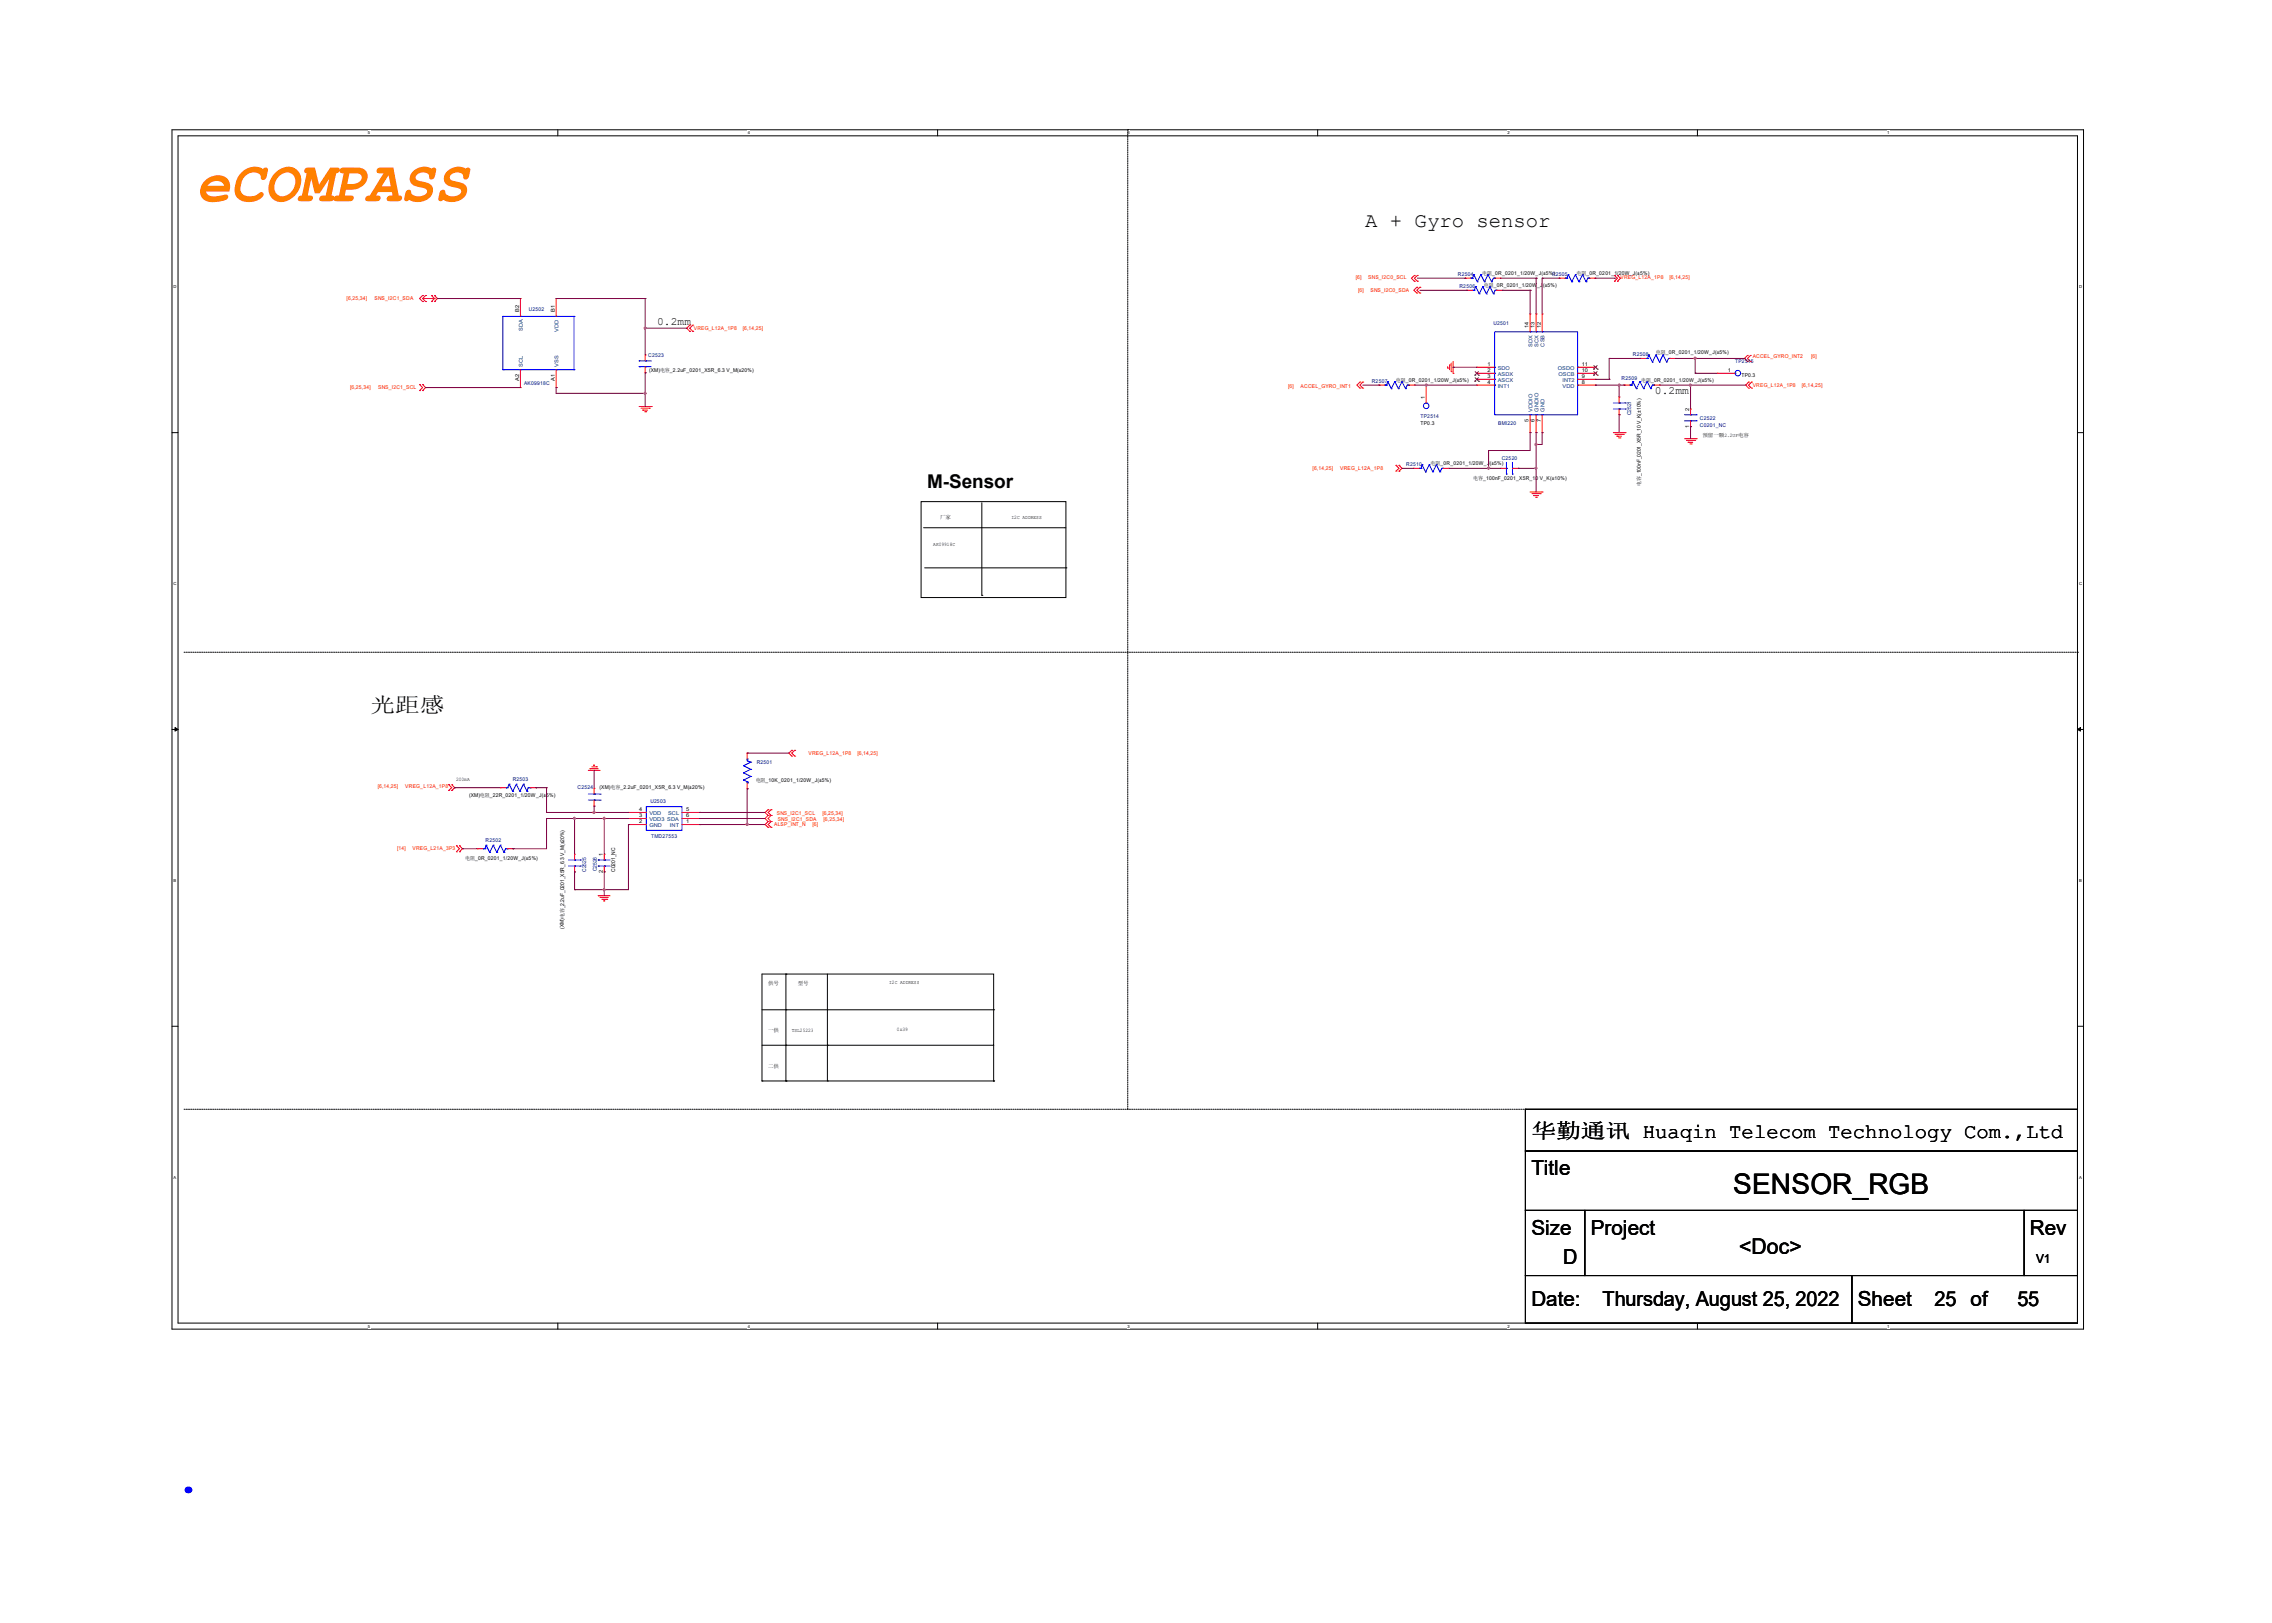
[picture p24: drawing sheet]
<svg xmlns="http://www.w3.org/2000/svg" width="350mm" height="250mm" viewBox="0 0 350 250" stroke-linecap="round" stroke-linejoin="round" font-family="sans-serif">
<defs><g id="words">
<text font-size="8.8" fill="#ff8000" x="30.2" y="31">eCOMPASS</text>
<text font-size="8.5" fill="#00f" x="26.5" y="229.9">.</text>
<text font-size="4.4" x="267" y="183.9">SENSOR_RGB</text>
<text font-size="3.3" x="267.9" y="193.1">&lt;Doc&gt;</text>
<g font-size="3.2">
<text x="210.3" y="34.9">A + Gyro sensor</text>
<text x="57.1" y="109.7">光距感</text>
<text x="235.9" y="175.2">华勤通讯 Huaqin Telecom Technology Com.,Ltd</text>
<text x="235.9" y="181">Title</text>
<text x="235.9" y="190.2">Size</text>
<text x="245.1" y="190.2">Project</text>
<text x="312.7" y="190.2">Rev</text>
<text x="240.8" y="194.7">D</text>
<text x="235.9" y="201.1">Date:</text>
<text x="246.9" y="201.1">Thursday, August 25, 2022</text>
<text x="286.2" y="201.1">Sheet</text>
<text x="298" y="201.1">25 of</text>
<text x="310.8" y="201.1">55</text>
</g>
<text font-size="2.9" x="142.8" y="75.2">M-Sensor</text>
<text font-size="1.9" x="313.6" y="194.5">V1</text>
<g font-size="1.7">
<text x="101.2" y="50.1">0.2mm</text>
<text x="254.9" y="60.7">0.2mm</text>
</g>
<g font-size=".8" fill="#f00">
<text x="53.4" y="46.2">[6,25,34]</text>
<text x="57.7" y="46.2">SNS_I2C1_SDA</text>
<text x="208.8" y="43">[6]</text>
<text x="209.2" y="44.9">[6]</text>
<text x="210.8" y="43">SNS_I2C0_SCL</text>
<text x="211.1" y="44.9">SNS_I2C0_SDA</text>
<text x="249.6" y="43">VREG_L12A_1P8</text>
<text x="257.2" y="43">[6,14,25]</text>
<text x="106.9" y="50.9">VREG_L12A_1P8</text>
<text x="114.4" y="50.9">[6,14,25]</text>
<text x="54" y="59.9">[6,25,34]</text>
<text x="58.2" y="59.9">SNS_I2C1_SCL</text>
<text x="198.4" y="59.7">[6]</text>
<text x="200.4" y="59.7">ACCEL_GYRO_INT1</text>
<text x="270" y="59.6">VREG_L12A_1P8</text>
<text x="270" y="55.2">ACCEL_GYRO_INT2</text>
<text x="277.6" y="59.6">[6,14,25]</text>
<text x="279" y="55.2">[6]</text>
<text x="202.2" y="72.4">[6,14,25]</text>
<text x="206.5" y="72.4">VREG_L12A_1P8</text>
<text x="124.5" y="116.3">VREG_L12A_1P8</text>
<text x="132.1" y="116.3">[6,14,25]</text>
<text x="58.2" y="121.3">[6,14,25]</text>
<text x="62.4" y="121.3">VREG_L12A_1P8</text>
<text x="119.7" y="125.5">SNS_I2C1_SCL</text>
<text x="126.7" y="125.5">[6,25,34]</text>
<text x="61.2" y="130.9">[14]</text>
<text x="63.5" y="130.9">VREG_L21A_3P3</text>
<text x="119.3" y="127.3">ALSP_INT_N</text>
<text x="119.8" y="126.5">SNS_I2C1_SDA</text>
<text x="125.1" y="127.3">[6]</text>
<text x="126.9" y="126.5">[6,25,34]</text>
</g>
<g font-size=".8" fill="#000080">
<text x="81.5" y="47.8">U2502</text>
<text x="224.6" y="42.5">R2504</text>
<text x="224.8" y="44.4">R2506</text>
<text x="239.1" y="42.5">R2505</text>
<text x="230.1" y="50">U2501</text>
<text x="80.7" y="59.3">AK09918C</text>
<text x="99.9" y="55">C2523</text>
<text x="211.3" y="59">R2507</text>
<text x="249.8" y="58.5">R2509</text>
<text x="251.5" y="54.9">R2508</text>
<text x="267.3" y="56">TP2515</text>
<text x="218.8" y="64.3">TP2514</text>
<text x="230.8" y="65.5">BMI220</text>
<text x="251.3" y="64" transform="rotate(-90 251.3 64)">C2521</text>
<text x="261.9" y="64.7">C2522</text>
<text x="261.9" y="65.8">C0201_NC</text>
<text x="216.6" y="71.8">R2510</text>
<text x="231.4" y="70.9">C2520</text>
<text x="116.6" y="117.7">R2501</text>
<text x="79" y="120.2">R2503</text>
<text x="89" y="121.5">C2524</text>
<text x="100.2" y="123.7">U2503</text>
<text x="74.8" y="129.8">R2502</text>
<text x="100.3" y="129.1">TMD27553</text>
<text x="90.3" y="134.3" transform="rotate(-90 90.3 134.3)">C2525</text>
<text x="91.9" y="134.2" transform="rotate(-90 91.9 134.2)">C2526</text>
</g>
<g font-size=".8">
<text x="228.3" y="42.3">电阻_0R_0201_1/20W_J(±5%)</text>
<text x="228.6" y="44.2">电阻_0R_0201_1/20W_J(±5%)</text>
<text x="242.9" y="42.3">电阻_0R_0201_1/20W_J(±5%)</text>
<text x="80" y="48.1" transform="rotate(-90 80 48.1)">B2</text>
<text x="85.5" y="48.1" transform="rotate(-90 85.5 48.1)">B1</text>
<text x="235.5" y="50.5" transform="rotate(-90 235.5 50.5)">14</text>
<text x="236.4" y="50.5" transform="rotate(-90 236.4 50.5)">13</text>
<text x="237.3" y="50.5" transform="rotate(-90 237.3 50.5)">12</text>
<text x="80" y="58.7" transform="rotate(-90 80 58.7)">A2</text>
<text x="85.5" y="58.7" transform="rotate(-90 85.5 58.7)">A1</text>
<text x="100" y="57.3">(XM)电容_2.2uF_0201_X5R_6.3 V_M(±20%)</text>
<text x="215" y="58.8">电阻_0R_0201_1/20W_J(±5%)</text>
<text x="229.1" y="56.4">1</text>
<text x="229.1" y="57.3">2</text>
<text x="229.1" y="58.2">3</text>
<text x="229.1" y="59.1">4</text>
<text x="243.7" y="59.1">8</text>
<text x="243.7" y="58.2">9</text>
<text x="243.7" y="57.3">10</text>
<text x="243.7" y="56.4">11</text>
<text x="252.8" y="58.8">电阻_0R_0201_1/20W_J(±5%)</text>
<text x="255.1" y="54.5">电阻_0R_0201_1/20W_J(±5%)</text>
<text x="266.2" y="57.3">1</text>
<text x="268.3" y="58">TP0.3</text>
<text x="218.8" y="65.5">TP0.3</text>
<text x="219.5" y="61.4" transform="rotate(-90 219.5 61.4)">1</text>
<text x="235.5" y="65" transform="rotate(-90 235.5 65)">5</text>
<text x="236.4" y="65" transform="rotate(-90 236.4 65)">6</text>
<text x="237.3" y="65" transform="rotate(-90 237.3 65)">7</text>
<text x="260.2" y="65.9" transform="rotate(-90 260.2 65.9)">1</text>
<text x="260.2" y="63.3" transform="rotate(-90 260.2 63.3)">2</text>
<text x="220.4" y="71.6">电阻_0R_0201_1/20W_J(±5%)</text>
<text x="262.2" y="67.3">预留一颗2.2UF电容</text>
<text x="226.9" y="74">电容_100nF_0201_X5R_10 V_K(±10%)</text>
<text x="252.8" y="74.9" transform="rotate(-90 252.8 74.9)">电容_100nF_0201_X5R_10 V_K(±10%)</text>
<text x="144.8" y="79.9">厂家</text>
<text x="155.8" y="79.9">I2C ADDRESS</text>
<text x="143.8" y="84.2">AK09918C</text>
<text x="70.3" y="120.3">200mA</text>
<text x="72.3" y="122.8">(XM)电阻_22R_0201_1/20W_J(±5%)</text>
<text x="92.3" y="121.5">(XM)电容_2.2uF_0201_X5R_6.3 V_M(±20%)</text>
<text x="98.5" y="124.9">4</text>
<text x="98.5" y="125.9">3</text>
<text x="105.7" y="124.9">5</text>
<text x="105.7" y="125.9">6</text>
<text x="116.4" y="120.4">电阻_10K_0201_1/20W_J(±5%)</text>
<text x="92.9" y="131.8" transform="rotate(-90 92.9 131.8)">1</text>
<text x="98.5" y="126.8">2</text>
<text x="105.7" y="126.8">1</text>
<text x="71.7" y="132.4">电阻_0R_0201_1/20W_J(±5%)</text>
<text x="92.9" y="134.5" transform="rotate(-90 92.9 134.5)">2</text>
<text x="94.8" y="134.3" transform="rotate(-90 94.8 134.3)">C0201_NC</text>
<text x="86.9" y="143.1" transform="rotate(-90 86.9 143.1)">(XM)电容_2.2uF_0201_X5R_6.3 V_M(±20%)</text>
<text x="118.3" y="151.6">供号</text>
<text x="122.9" y="151.6">型号</text>
<text x="137" y="151.6">I2C ADDRESS</text>
<text x="118.3" y="158.9">一供</text>
<text x="122" y="158.9">TSL25223</text>
<text x="138.2" y="158.8">0x39</text>
<text x="118.3" y="164.4">二供</text>
</g>
<g font-size=".8" fill="#004080">
<text x="80.6" y="51" transform="rotate(-90 80.6 51)">SDA</text>
<text x="86.1" y="51.1" transform="rotate(-90 86.1 51.1)">VDD</text>
<text x="236.1" y="53.4" transform="rotate(-90 236.1 53.4)">SDX</text>
<text x="237" y="53.4" transform="rotate(-90 237 53.4)">SCX</text>
<text x="237.9" y="53.4" transform="rotate(-90 237.9 53.4)">CSB</text>
<text x="80.6" y="56.5" transform="rotate(-90 80.6 56.5)">SCL</text>
<text x="86.1" y="56.5" transform="rotate(-90 86.1 56.5)">VSS</text>
<text x="230.7" y="56.9">SDO</text>
<text x="230.7" y="57.9">ASDX</text>
<text x="230.7" y="58.8">ASCX</text>
<text x="230.7" y="59.7">INT1</text>
<text x="240" y="56.9">OSDO</text>
<text x="240.1" y="57.9">OSCB</text>
<text x="240.7" y="59.7">VDD</text>
<text x="240.7" y="58.8">INT2</text>
<text x="236.1" y="63.4" transform="rotate(-90 236.1 63.4)">VDDIO</text>
<text x="237" y="63.4" transform="rotate(-90 237 63.4)">GNDIO</text>
<text x="237.9" y="63.4" transform="rotate(-90 237.9 63.4)">GND</text>
<text x="100" y="125.5">VDD</text>
<text x="102.9" y="125.5">SCL</text>
<text x="100" y="126.5">VDD3 SDA</text>
<text x="100" y="127.4">GND</text>
<text x="103.2" y="127.4">INT</text>
</g>
<g font-size=".6">
<text x="56.7" y="20.7">5</text>
<text x="115.2" y="20.7">4</text>
<text x="173.7" y="20.7">3</text>
<text x="232.2" y="20.7">2</text>
<text x="290.7" y="20.7">1</text>
<text x="26.7" y="44.4">D</text>
<text x="320.3" y="44.4">D</text>
<text x="26.7" y="90.1">C</text>
<text x="320.3" y="90.1">C</text>
<text x="26.7" y="135.8">B</text>
<text x="320.3" y="135.8">B</text>
<text x="26.7" y="181.5">A</text>
<text x="320.3" y="181.5">A</text>
<text x="56.7" y="204.5">5</text>
<text x="115.2" y="204.5">4</text>
<text x="173.7" y="204.5">3</text>
<text x="232.2" y="204.5">2</text>
<text x="290.7" y="204.5">1</text>
</g>
</g></defs>
<path d="M26.5 20h294.5v184.7h-294.5zM27.4 20.9h292.6v182.9h-292.6z" fill="none" stroke="#000" stroke-width=".15"/>
<g fill="#fff">
<path d="M56.7 20.1h.3v.7h-.3z"/>
<path d="M56.7 203.9h.3v.8h-.3z"/>
</g>
<path d="M85.9 20v.9M85.9 203.8v.9" fill="none" stroke="#000" stroke-width=".15"/>
<g fill="#fff">
<path d="M115.2 20.1h.3v.7h-.3z"/>
<path d="M115.2 203.9h.3v.8h-.3z"/>
</g>
<path d="M144.4 20v.9M144.4 203.8v.9" fill="none" stroke="#000" stroke-width=".15"/>
<g fill="#fff">
<path d="M173.7 20.1h.3v.7h-.3z"/>
<path d="M173.7 203.9h.3v.8h-.3z"/>
</g>
<path d="M203 20v.9M203 203.8v.9" fill="none" stroke="#000" stroke-width=".15"/>
<g fill="#fff">
<path d="M232.2 20.1h.4v.7h-.4z"/>
<path d="M232.2 203.9h.4v.8h-.4z"/>
</g>
<path d="M261.5 20v.9M261.5 203.8v.9" fill="none" stroke="#000" stroke-width=".15"/>
<g fill="#fff">
<path d="M290.7 20.1h.4v.7h-.4z"/>
<path d="M290.7 203.9h.4v.8h-.4z"/>
<path d="M26.7 43.8h.5v.7h-.5z"/>
<path d="M320.3 43.8h.5v.7h-.5z"/>
<path d="M26.7 89.5h.5v.7h-.5z"/>
<path d="M320.3 89.5h.5v.7h-.5z"/>
</g>
<path d="M26.5 66.6h.9M320 66.6h1" fill="none" stroke="#000" stroke-width=".15"/>
<g fill="#fff">
<path d="M26.7 135.2h.5v.7h-.5z"/>
<path d="M320.3 135.2h.4v.7h-.4z"/>
</g>
<path d="M26.5 112.4h.9M320 112.4h1" fill="none" stroke="#000" stroke-width=".15"/>
<path d="M27 112.1l.4 .3-.4 .2zM320 112.4l.5-.3v.5z" fill="#000" stroke="#000" stroke-width=".15"/>
<g fill="#fff">
<path d="M26.7 180.9h.4v.8h-.4z"/>
<path d="M320.3 180.9h.4v.8h-.4z"/>
</g>
<g fill="none" stroke="#000" stroke-width=".15">
<path d="M141.9 77.3h22.3v14.7h-22.3zM151.3 77.4v14.3M142.3 81.3h21.7M142.4 87.5h21.8M151.3 91.7h.1M164 81.3h.1M164.2 87.5h.1M26.5 158.1h.9M117.4 155.5h35.7M121.1 150h.1M121.1 155.5h.1M121.1 150h32v11h-32z"/>
<path d="M121.1 150h-3.7v16.5M127.5 150v16.5M153.1 155.5h.1M320 158.1h1M117.4 166.5h.1M117.4 161h3.7M117.4 166.5h35.7M121.1 161h.1M121.1 166.5h.1M121.1 161v5.5M127.5 161h.1M127.5 166.5h.1"/>
<path d="M153.1 166.5h.1M153.1 161v5.5M235 177.3h85v9.1h-85zM235 170.9h85v6.4h-85zM235 186.4h9.1v10.1h-9.1zM235 196.5h50.3v7.3h-50.3zM244.1 186.4h67.7v10.1h-67.7zM285.3 196.5h34.7v7.3h-34.7zM311.8 186.4h8.2v10.1h-8.2z"/>
</g>
<path d="M173.7 20h.1M28.4 100.5h291.6M320 100.5h.1M28.4 170.9h206.6M173.7 170.9v-150.9M235 170.9h.1" fill="none" stroke="#000" stroke-width=".15" stroke-dasharray=".2 .2"/>
<g fill="none" stroke="#f00" stroke-width=".15">
<path d="M64.6 59.2l.5 .5-.5 .5M64.6 59.2h.1M65.1 59.2l.5 .5-.5 .5M65.1 59.2h.1M65.1 45.5h.1M65.1 46.5h.1M65.1 46l.5 .5M65.1 46h1.8M65.1 45.5l-.5 .5 .5 .5M65.6 45.5h.1M65.6 46.5h.1M65.6 45.5l-.5 .5"/>
<path d="M66.5 45.5l.4 .5M66.5 45.5h.1M66.5 46.5h.1M66.9 45.5l.5 .5-.5 .5M66.9 46.5h.1M66.9 45.5h.1M66.9 46h.1M66.9 46l-.4 .5M80.2 59.7h.1M80.2 46h.1M80.2 46v2.7M80.2 56.9v2.8"/>
<path d="M85.7 46h.1M85.7 59.7h.1M85.7 46v2.7M85.7 56.9v2.8M99.4 54.7h.1M99.4 57.4h.1M99.4 54.7v.9M99.4 56.5v.9M106.3 50.1l-.5 .5 .5 .4M106.3 50.1h.1M106.3 51h.1M106.7 51h.1"/>
<path d="M106.7 50.1h.1M106.7 50.1l-.4 .5 .4 .4M209.5 58.9l-.5 .4 .5 .5M209.5 58.9h.1M209.5 59.8h.1M209.9 58.9l-.4 .4 .4 .5M209.9 58.9h.1M209.9 59.8h.1M212.4 59.3h.1M212.4 59.3h.9M217 59.3h.9M217.9 42.4l-.5 .5 .5 .4"/>
<path d="M217.9 43.3h.1M217.9 42.4h.1M217.9 59.3h.1M218.3 45.1h.1M218.3 44.2h.1M218.3 44.2l-.5 .5 .5 .4M218.3 42.4l-.4 .5 .4 .4M218.3 43.3h.1M218.3 42.4h.1M218.7 44.2l-.4 .5 .4 .4M218.7 45.1h.1M218.7 44.2h.1"/>
<path d="M219.7 59.3h.1M219.7 59.3v2.8M223 56.7h.1M223 56.5v.2M223.3 56.2h.1M223.3 56.2v.7M223.6 57.2h.1M223.6 55.9v1.3M223.9 57.5h.1M223.9 55.7v1.8M225.7 42.9h.1M225.7 42.9h.9"/>
<path d="M225.9 44.7h.1M225.9 44.7h1M227.5 56.6h2.7M227.5 57.5h2.7M227.5 58.4h2.7M227.5 59.3h2.7M227.5 56.6h.1M227.5 57.5h.1M227.5 58.4h.1M227.5 59.3h.1M230.2 42.9h.9M230.5 44.7h.9"/>
<path d="M231.1 42.9h.1M231.4 44.7h.1M235.7 48.4h.1M235.7 48.4v2.7M236.6 48.4h.1M236.6 48.4v2.7M237.6 48.4h.1M237.6 48.4v2.7M240.2 42.9h.1M240.2 42.9h.9M243 56.6h2.8M243 57.5h2.8"/>
<path d="M243 58.4h2.8M243 59.3h2.8M244.8 42.9h.9M245.7 42.9h.1M245.8 59.3h.1M245.8 58.4h.1M245.8 57.5h.1M245.8 56.6h.1M248.7 42.4h.1M248.7 43.3h.1M248.7 42.4l.5 .5-.5 .4M249.2 42.4h.1"/>
<path d="M249.2 43.3h.1M249.2 42.4l.4 .5-.4 .4M250.2 59.3h.9M250.2 59.3h.1M252.6 55.2h.1M252.6 55.2h1M254.8 59.3h.8M255.6 59.3h.1M257.2 55.2h.9M258.1 55.2h.1M264.5 57.5h2.8M264.5 57.5h.1"/>
<path d="M269.2 54.7l-.5 .5 .5 .5M269.2 54.7h.1M269.2 55.7h.1M269.4 58.9l-.5 .4 .5 .5M269.4 58.9h.1M269.4 59.8h.1M269.7 54.7l-.5 .5 .5 .5M269.7 55.7h.1M269.7 54.7h.1M269.8 58.9l-.4 .4 .4 .5M269.8 59.8h.1M269.8 58.9h.1"/>
<path d="M64.6 60.2h.1M65.1 60.2h.1M98.5 62.6h1.8M98.8 62.9h1.2M99 63.2h.1M99 63.2h.8M99.3 63.4h.2M99.5 63.4h.1M100 62.9h.1M100.3 62.6h.1M215 71.7h.1M215 72.6h.1"/>
<path d="M215 71.7l.5 .4-.5 .5M215.5 72.6h.1M215.5 71.7h.1M215.5 71.7l.5 .4-.5 .5M217.7 72.1h.1M217.7 72.1h.9M222.3 72.1h.9M223.2 72.1h.1M231.1 72.1h1M231.1 72.1h.1M233 72.1h.9M233.9 72.1h.1"/>
<path d="M235.7 75.8h1.9M235.7 66.6h.1M235.7 63.9v2.7M236 76h1.3M236.3 76.3h.1M236.3 76.3h.7M236.6 76.6h.1M236.6 66.6h.1M236.6 63.9v2.7M236.7 76.6h.1M237.3 76h.1M237.6 75.8h.1"/>
<path d="M237.6 66.6h.1M237.6 63.9v2.7M248.5 66.6h1.9M248.8 66.9h1.3M249.1 67.2h.7M249.1 67.2h.1M249.3 67.4h.2M249.4 63.9h.1M249.4 61.1h.1M249.4 61.1v1M249.4 63v.9M249.5 67.4h.1"/>
<path d="M250.1 66.9h.1M250.4 66.6h.1M259.5 67.6h1.8M259.8 67.8h1.3M260 68.1h.1M260 68.1h.8M260.3 68.4h.2M260.4 65.7h.1M260.4 63h.1M260.4 63v.9M260.4 64.8v.9M260.5 68.4h.1"/>
<path d="M261.1 67.8h.1M261.3 67.6h.1M90.6 118.7h.1M90.6 118.7h1.8M90.9 118.4h1.3M90.9 118.4h.1M91.2 118.1h.7M91.4 117.9h.2M91.4 117.9h.1M91.9 118.1h.1M115.1 116h.1M115.1 116v.9"/>
<path d="M122 115.6l-.5 .4 .5 .5M122 116.5h.1M122 115.6h.1M122.4 115.6l-.4 .4 .4 .5M122.4 115.6h.1M122.4 116.5h.1M69.1 120.9h.1M69.1 121.8h.1M69.1 120.9l.5 .4-.5 .5M69.6 120.9l.5 .4-.5 .5M69.6 121.8h.1M69.6 120.9h.1"/>
<path d="M70.3 130.3l.5 .4-.5 .5M70.3 130.3h.1M70.3 131.2h.1M70.8 130.3l.4 .4-.4 .5M70.8 131.2h.1M70.8 130.3h.1M73.5 130.7h.9M73.5 130.7h.1M77.1 121.3h.1M77.1 121.3h.9M78.1 130.7h.9M79 130.7h.1"/>
<path d="M81.7 121.3h.8M82.5 121.3h.1M88.5 134.3h.1M88.5 131.6h.1M88.5 131.6v.9M88.5 133.4v.9M91.5 124.2h.1M91.5 121.4h.1M91.5 121.4v.9M91.5 123.2v1M92.2 138h.1M92.2 138h1.8"/>
<path d="M92.4 138.2h1.3M92.4 138.2h.1M92.7 138.5h.8M93 138.8h.2M93 138.8h.1M93.1 131.6h.1M93.1 134.3h.1M93.1 131.6v.9M93.1 133.4v.9M93.5 138.5h.1M96.8 125.1h2.8M96.8 126.1h2.8"/>
<path d="M96.8 127h2.8M96.8 125.1h.1M96.8 126.1h.1M96.8 127h.1M105.1 125.1h2.7M105.1 126.1h2.7M105.1 127h2.7M107.8 127h.1M107.8 126.1h.1M107.8 125.1h.1M115.1 121.5h.1M115.1 120.6v.9"/>
<path d="M118.3 124.7l-.5 .4 .5 .5M118.3 125.6l-.5 .5 .5 .4M118.3 126.5l-.5 .5 .5 .4M118.3 125.6h.1M118.3 124.7h.1M118.3 126.5h.1M118.3 127.4h.1M118.8 124.7l-.5 .4 .5 .5M118.8 125.6l-.5 .5 .5 .4M118.8 126.5l-.5 .5 .5 .4M118.8 124.7h.1M118.8 125.6h.1"/>
<path d="M118.8 126.5h.1M118.8 127.4h.1"/>
</g>
<g fill="none" stroke="#00f" stroke-width=".15">
<path d="M77.5 56.9h.1M77.5 48.7h.1M77.5 48.7h10.9M77.5 48.7v8.2M77.5 56.9h10.9M80.2 48.7h.1M80.2 56.9h.1M85.7 48.7h.1M85.7 56.9h.1M88.4 48.7h.1M88.4 56.9h.1M88.4 48.7v8.2"/>
<path d="M98.5 55.6h1.8M98.5 56.5h1.8M98.5 55.6h.1M98.5 56.5h.1M99.4 55.6h.1M99.4 56.5h.1M213.3 59.3h.1M213.3 59.3h.3M213.6 59.3h.1M213.8 58.8h.1M213.8 58.8l.5 1.1M213.8 58.8l-.2 .5"/>
<path d="M214.3 59.9h.1M214.9 58.8h.1M214.9 58.8l.5 1.1M214.9 58.8l-.6 1.1M215.4 59.9h.1M216 58.8h.1M216 58.8l.5 1.1M216 58.8l-.6 1.1M216.5 59.9h.1M216.8 59.3l-.3 .6M216.8 59.3h.1M216.8 59.3h.2"/>
<path d="M217 59.3h.1M226.6 42.9h.1M226.6 42.9h.3M226.9 42.9h.1M226.9 44.7h.1M226.9 44.7h.2M227 42.3h.1M227 42.3l.6 1.1M227 42.3l-.1 .6M227.1 44.7h.1M227.3 44.2l-.2 .5M227.3 44.2h.1"/>
<path d="M227.3 44.2l.6 1.1M227.6 43.4h.1M227.9 45.3h.1M228.1 42.3h.1M228.1 42.3l.6 1.1M228.1 42.3l-.5 1.1M228.4 44.2h.1M228.4 44.2l.6 1.1M228.4 44.2l-.5 1.1M228.7 43.4h.1M229 45.3h.1M229.2 42.3h.1"/>
<path d="M229.2 42.3l.6 1.1M229.2 42.3l-.5 1.1M229.5 44.2h.1M229.5 44.2l.6 1.1M229.5 44.2l-.5 1.1M229.8 43.4h.1M230.1 42.9l-.3 .5M230.1 42.9h.1M230.1 45.3h.1M230.2 51.1h12.8v12.8h-12.8zM230.2 56.6h.1M230.2 57.5h.1"/>
<path d="M230.2 58.4h.1M230.2 59.3h.1M230.2 42.9h.1M230.3 44.7h.1M230.3 44.7h.2M230.3 44.7l-.2 .6M230.5 44.7h.1M235.7 51.1h.1M236.6 51.1h.1M237.6 51.1h.1M241.1 42.9h.1M241.1 42.9h.3"/>
<path d="M241.4 42.9h.1M241.6 42.3h.1M241.6 42.3l.5 1.1M241.6 42.3l-.2 .6M242.1 43.4h.1M242.7 42.3h.1M242.7 42.3l.5 1.1M242.7 42.3l-.6 1.1M243 59.3h.1M243 58.4h.1M243 57.5h.1M243 56.6h.1"/>
<path d="M243.2 43.4h.1M243.8 42.3h.1M243.8 42.3l.5 1.1M243.8 42.3l-.6 1.1M244.3 43.4h.1M244.6 42.9h.1M244.6 42.9h.2M244.6 42.9l-.3 .5M244.8 42.9h.1M251.1 59.3h.1M251.1 59.3h.3M251.4 59.3h.1"/>
<path d="M251.5 58.8h.1M251.5 58.8l.6 1.1M251.5 58.8l-.1 .5M252.1 59.9h.1M252.6 58.8h.1M252.6 58.8l.6 1.1M252.6 58.8l-.5 1.1M253.2 59.9h.1M253.6 55.2h.1M253.6 55.2h.2M253.7 58.8h.1M253.7 58.8l.6 1.1"/>
<path d="M253.7 58.8l-.5 1.1M253.8 55.2h.1M254 54.7h.1M254 54.7l.5 1.1M254 54.7l-.2 .5M254.3 59.9h.1M254.5 59.3l-.2 .6M254.5 55.8h.1M254.5 59.3h.1M254.5 59.3h.3M254.8 59.3h.1M255.1 54.7h.1"/>
<path d="M255.1 54.7l.5 1.1M255.1 54.7l-.6 1.1M255.6 55.8h.1M256.2 54.7h.1M256.2 54.7l.5 1.1M256.2 54.7l-.6 1.1M256.7 55.8h.1M257 55.2l-.3 .6M257 55.2h.1M257 55.2h.2M257.2 55.2h.1M267.3 57.5h.1"/>
<path d="M218.6 72.1h.1M218.6 72.1h.3M218.9 72.1h.1M219.1 71.6h.1M219.1 71.6l.5 1.1M219.1 71.6l-.2 .5M219.6 72.7h.1M219.7 62.1h.1M220.2 71.6h.1M220.2 71.6l.5 1.1M220.2 71.6l-.6 1.1M220.7 72.7h.1"/>
<path d="M221.3 71.6h.1M221.3 71.6l.5 1.1M221.3 71.6l-.6 1.1M221.8 72.7h.1M222.1 72.1l-.3 .6M222.1 72.1h.1M222.1 72.1h.2M222.3 72.1h.1M232.1 72.1h.1M232.1 73h.1M232.1 71.2v1.8M233 73h.1"/>
<path d="M233 72.1h.1M233 71.2v1.8M235.7 63.9h.1M236.6 63.9h.1M237.6 63.9h.1M248.5 63h1.9M248.5 62.1h1.9M249.4 63h.1M249.4 62.1h.1M250.4 63h.1M250.4 62.1h.1M259.5 64.8h1.8"/>
<path d="M259.5 63.9h1.8M260.4 64.8h.1M260.4 63.9h.1M261.3 64.8h.1M261.3 63.9h.1M114.5 118h.1M114.5 119.1h.1M114.5 118l1.1 .5M114.5 119.1l1.1 .5M115.1 116.9h.1M115.1 117.2h.1M115.1 116.9v.3"/>
<path d="M115.1 117.2l.5 .2M115.6 117.4h.1M115.6 118.5h.1M115.6 119.6h.1M115.6 117.4l-1.1 .6M115.6 118.5l-1.1 .6M115.6 119.6l-1.1 .6M74.4 130.7h.1M74.4 130.7h.3M74.7 130.7h.1M74.9 130.2l-.2 .5M74.9 130.2h.1"/>
<path d="M74.9 130.2l.5 1.1M75.4 131.3h.1M76 130.2h.1M76 130.2l.5 1.1M76 130.2l-.6 1.1M76.5 131.3h.1M77.1 130.2h.1M77.1 130.2l.5 1.1M77.1 130.2l-.6 1.1M77.6 131.3h.1M77.9 130.7h.1M77.9 130.7h.2"/>
<path d="M77.9 130.7l-.3 .6M78 121.3h.1M78 121.3h.2M78.1 130.7h.1M78.2 121.3h.1M78.4 120.8l.6 1.1M78.4 120.8h.1M78.4 120.8l-.2 .5M79 121.9h.1M79.5 120.8l.6 1.1M79.5 120.8h.1M79.5 120.8l-.5 1.1"/>
<path d="M80.1 121.9h.1M80.6 120.8l.6 1.1M80.6 120.8h.1M80.6 120.8l-.5 1.1M81.2 121.9h.1M81.4 121.3h.3M81.4 121.3h.1M81.4 121.3l-.2 .6M81.7 121.3h.1M87.6 132.5h1.8M87.6 133.4h1.8M88.5 133.4h.1"/>
<path d="M88.5 132.5h.1M89.4 133.4h.1M89.4 132.5h.1M90.6 123.2h1.9M90.6 122.3h1.9M91.5 123.2h.1M91.5 122.3h.1M92.2 132.5h.1M92.2 133.4h.1M92.2 132.5h1.8M92.2 133.4h1.8M92.5 123.2h.1"/>
<path d="M92.5 122.3h.1M93.1 132.5h.1M93.1 133.4h.1M99.6 124.3h5.5v3.6h-5.5zM114.5 120.2h.1M114.5 120.2l.6 .2M115.1 120.6h.1M115.1 120.4h.1M115.1 120.4v.2"/>
<circle cx="267.7" cy="57.5" r=".42"/>
<circle cx="219.7" cy="62.5" r=".42"/>
</g>
<g fill="none" stroke="#804000" stroke-width=".15">
<path d="M227.2 57.8h.1M227.2 58.7h.1M227.2 57.2l.6 .6M227.2 58.2l.6 .5M227.7 57.2l-.5 .6M227.7 58.2l-.5 .5M227.8 57.8h.1M227.8 58.7h.1M245.5 57.8h.1M245.5 56.9h.1M245.5 57.2l.6 .6M245.5 56.3l.6 .6"/>
<path d="M246 57.2l-.5 .6M246 56.3l-.5 .6M246.1 57.8h.1M246.1 56.9h.1"/>
</g>
<g fill="none" stroke="#800040" stroke-width=".15">
<path d="M65.6 59.7h.1M65.6 59.7h14.6M67.4 46h.1M67.4 46h12.8M85.7 46h.1M85.7 59.7h.1M85.7 59.7v.9M85.7 46h13.7M99.4 50.6h6.4M99.4 46h.1M99.4 50.6h.1M99.4 57.4h.1"/>
<path d="M99.4 46v8.7M99.4 57.4v5.2M209.9 59.3h2.5M212.4 59.3h.1M217.9 59.3h9.6M218.3 42.9h7.4M218.7 44.7h7.2M219.7 59.3h.1M223.9 56.6h.1M223.9 56.6h3.6M225.7 42.9h.1M225.9 44.7h.1"/>
<path d="M231.1 42.9h5.5M231.4 44.7h4.3M235.7 44.7h.1M235.7 44.7v3.7M236.6 42.9h.1M236.6 42.9v5.5M237.6 42.9h.1M237.6 42.9h2.6M237.6 42.9v5.5M240.2 42.9h.1M245.7 42.9h3M245.8 59.3h.1"/>
<path d="M245.8 58.4h2.1M245.8 59.3h4.4M247.9 58.4h.1M247.9 55.2h.1M247.9 55.2v3.2M247.9 55.2h4.7M248.7 42.9h.1M249.4 59.3h.1M249.4 59.3v1.8M250.2 59.3h.1M252.6 55.2h.1M255.6 59.3h13.3"/>
<path d="M258.1 55.2h10.6M260.4 59.3h.1M260.4 59.3v3.7M261.1 57.5h.1M261.1 55.2h.1M261.1 55.2v2.3M261.1 57.5h3.4M268.7 55.2h.1M85.7 60.6h.1M85.7 60.6h13.7M99.4 60.6h.1M216 72.1h1.7"/>
<path d="M217.7 72.1h.1M223.2 72.1h7.9M229.3 69.4h.1M229.3 72.1h.1M229.3 69.4v2.7M233.9 72.1h2.7M233.9 72.1h.1M235.7 66.6h.1M235.7 66.6v2.8h-6.4M236.6 66.6h.1M236.6 68.5h.1M236.6 72.1h.1"/>
<path d="M236.6 66.6v9.2M237.6 66.6h.1M237.6 66.6v1.9h-1M249.4 63.9h.1M249.4 63.9v2.7M260.4 65.7h.1M260.4 65.7v1.9M91.5 118.7h.1M91.5 118.7v2.7M115.1 116h6.4M115.1 116h.1M70.1 121.3h7"/>
<path d="M70.1 121.3h.1M71.2 130.7h.1M71.2 130.7h2.3M79 130.7h.1M82.5 121.3h1.7M82.5 121.3h.1M84.2 126.1h.1M84.2 121.3h.1M84.2 121.3v3.8h12.6M84.2 126.1h12.6M84.2 126.1v4.6h-5.2M88.5 126.1h.1"/>
<path d="M88.5 134.3h.1M88.5 137h.1M88.5 126.1v5.5M88.5 134.3v2.7M91.5 124.2h.1M91.5 125.1h.1M91.5 124.2v.9M93.1 126.1h.1M93.1 134.3h.1M93.1 137h.1M93.1 126.1v5.5M93.1 134.3v3.7"/>
<path d="M96.8 127h.1M96.8 127v10h-8.3M107.8 125.1h10.1M107.8 126.1h10.1M107.8 127h10.1M107.8 125.1h.1M107.8 126.1h.1M107.8 127h.1M115.1 121.5h.1M115.1 127h.1M115.1 121.5v5.5"/>
</g>
<g fill="#f0f" stroke="#f0f" stroke-width=".15">
<circle cx="219.7" cy="59.3" r=".17"/>
<circle cx="249.4" cy="59.3" r=".17"/>
<circle cx="260.4" cy="59.3" r=".17"/>
<circle cx="236.6" cy="68.5" r=".16"/>
<circle cx="229.3" cy="72.1" r=".17"/>
<circle cx="236.6" cy="72.1" r=".16"/>
<circle cx="99.4" cy="50.5" r=".16"/>
<circle cx="99.4" cy="60.6" r=".16"/>
<circle cx="115.1" cy="127" r=".17"/>
<circle cx="91.5" cy="125.1" r=".16"/>
<circle cx="93.1" cy="126" r=".16"/>
<circle cx="88.5" cy="126" r=".16"/>
<circle cx="93.1" cy="137" r=".16"/>
<circle cx="261.1" cy="55.2" r=".16"/>
</g>
<use href="#words"/>
</svg>
